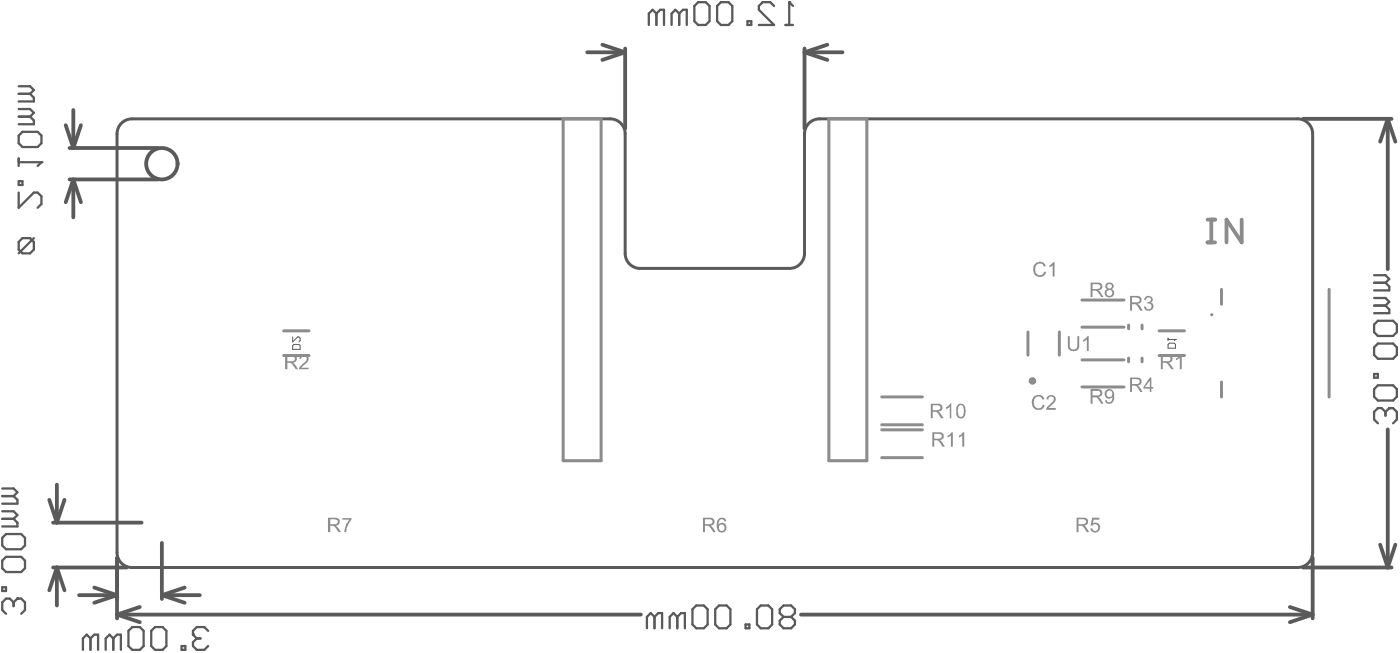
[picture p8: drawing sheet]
<svg xmlns="http://www.w3.org/2000/svg" width="312mm" height="145mm" viewBox="0 0 312 145" stroke-linecap="round" stroke-linejoin="round" font-family="sans-serif">
<path d="M26.1 29.8v93.2M29.4 26.5h106.5M139.3 29.8v26.6M179.2 29.8v26.6M182.5 26.5h106.6M292.4 29.8v93.2M142.6 59.7h33.3M29.4 126.3h259.7" fill="none" stroke="#5a5a5a" stroke-width=".67"/>
<g fill="none" stroke="#5a5a5a" stroke-width=".85">
<path d="M130.8 11.6h8.5M134.2 10l5.1 1.6M139.3 10.8v17.8M139.3 11.6l-5.1 1.7M179.2 10.8v17.8M179.2 11.6h8.5M179.2 11.6l5.1 1.7M184.3 10l-5.1 1.6M14.6 27.9l1.7 5M15.5 32.9h19.7M15.5 39.9h19.7M16.3 24.5v8.4"/>
<path d="M16.3 39.9v8.5M16.3 39.9l1.7 5.1M16.3 39.9l-1.7 5.1M18 27.9l-1.7 5M290.2 26.5h19.8M309.1 26.5v33.4M309.1 26.5l1.7 5M309.1 26.5l-1.7 5M309.1 95.6v30.7M11 111.3l1.7 5M11.8 116.3h19.7M12.7 107.9v8.4"/>
<path d="M14.4 111.3l-1.7 5M11.8 126.3h16.4M12.7 126.3v8.5M12.7 126.3l1.7 5.1M12.7 126.3l-1.7 5.1M17.6 132.5h8.5M21 130.8l5.1 1.7M26.1 136.8l5 1.7M26.1 136.8h116.7M26.1 124.2v13.4M26.1 132.5l-5.1 1.7M31.1 135.1l-5 1.7"/>
<path d="M36.1 120.8v12.5M36.1 132.5h8.4M36.1 132.5l5 1.7M41.1 130.8l-5 1.7M178.4 136.8h114M287.3 135.1l5.1 1.7M290.2 126.3h19.8M292.4 136.8l-5.1 1.7M292.4 124.2v13.4M307.4 121.2l1.7 5.1M310.8 121.2l-1.7 5.1"/>
</g>
<g fill="none" stroke="#5a5a5a" stroke-width=".51">
<path d="M309.5 90.8h.8l.9 .9v1.7l-.9 .8M145.8 137.3l.8-.8h.9v3.3M145.8 137.3v2.5M145.8 137.3l-.9-.8-.8 .8v2.5M150.9 137.3l.8-.8h.9v3.3M150.9 137.3v2.5M150.9 137.3l-.9-.8-.8 .8v2.5M154.2 135.6l.9-.8h1.7l.8 .8v3.4l-.8 .8h-1.7l-.9-.8zM159.3 135.6l.9-.8h1.7l.8 .8v3.4l-.8 .8h-1.7l-.9-.8zM166.1 139h.8v.8h-.8zM168.6 135.6l.9-.8h1.7l.8 .8v3.4l-.8 .8h-1.7l-.9-.8zM174.5 137.3l-.8-.8v-.9l.8-.8h1.7l.9 .8v.9l-.9 .8"/>
<path d="M174.5 137.3l-.8 .9v.8l.8 .8h1.7l.9-.8v-.8l-.9-.9M174.5 137.3h1.7"/>
</g>
<circle cx="309.5" cy="90.8" r=".25" fill="#5a5a5a"/>
<g fill="none" stroke="#5a5a5a" stroke-width=".51">
<path d="M175 5.6h1.6M175.8 .5v5.1M306.1 72.2l.8-.8h3.4l.9 .8v1.7l-.9 .9h-3.4l-.8-.9zM306.1 77.3l.8-.8h3.4l.9 .8v1.7l-.9 .9h-3.4l-.8-.9zM306.1 68h2.5M306.1 66.3h2.5l.9 .9-.9 .8M306.1 62.9h2.5M306.1 61.3h2.5l.9 .8-.9 .8M308.6 68l.9 .9v.8h-3.4M308.6 62.9l.9 .9v.8h-3.4M306.1 83.2h.8v.9h-.8zM306.1 86.6l.8-.8h3.4l.9 .8v1.7l-.9 .8h-3.4l-.8-.8z"/>
<path d="M308.6 91.7v.8M308.6 91.7l-.8-.9h-.9l-.8 .9v1.7l.8 .8M309.5 90.8l-.9 .9"/>
</g>
<circle cx="175.8" cy=".5" r=".25" fill="#5a5a5a"/>
<g fill="none" stroke="#5a5a5a" stroke-width=".51">
<path d="M146.2 3l.9-.8h.8v3.4M146.2 3v2.6M146.2 3l-.8-.8-.9 .8v2.6M151.3 3l.8-.8h.9v3.4M151.3 3v2.6M151.3 3l-.9-.8-.8 .8v2.6M155.5 .5h1.7l.9 .8v3.4l-.9 .9h-1.7l-.8-.9v-3.4zM160.6 .5h1.7l.8 .8v3.4l-.8 .9h-1.7l-.9-.9v-3.4zM166.5 4.7h.9v.9h-.9zM172.4 1.3l-.8-.8h-1.7l-.9 .8v.9l3.4 3.4h-3.4M175.8 .5l.8 .8M4.2 35.3v1.6"/>
<path d="M4.2 36.1h5M4.2 40.3h.8v.9h-.8zM4.2 42.9v3.3l3.3-3.3h.9l.8 .8v1.7l-.8 .8M4.2 53.9l.8-.9h1.7l.8 .9v1.6l-.8 .9h-1.7l-.8-.9zM7.5 53l-3.3 3.4"/>
</g>
<circle cx="9.2" cy="36.1" r=".25" fill="#5a5a5a"/>
<path d="M4.2 19.2h2.5l.8 .8-.8 .9M4.2 30.2l.8-.9h3.4l.8 .9v1.7l-.8 .8h-3.4l-.8-.8zM4.2 26h2.5M4.2 24.3h2.5l.8 .8-.8 .9M4.2 20.9h2.5M6.7 26l.8 .8v.9h-3.3M6.7 20.9l.8 .8v.9h-3.3M9.2 36.1l-.8 .8M46.4 140.4l-.9-.8h-1.7l-.8 .8v.9" fill="none" stroke="#5a5a5a" stroke-width=".51"/>
<circle cx="43" cy="141.3" r=".25" fill="#5a5a5a"/>
<g fill="none" stroke="#5a5a5a" stroke-width=".51">
<path d="M3.9 133.2h.8l.9 .9v1.7l-.9 .8M20.2 142.1l.8-.8h.9v3.3M20.2 142.1v2.5M20.2 142.1l-.9-.8-.8 .8v2.5M25.2 142.1l.9-.8h.8v3.3M25.2 142.1v2.5M25.2 142.1l-.8-.8-.9 .8v2.5M28.6 140.4l.9-.8h1.6l.9 .8v3.4l-.9 .8h-1.6l-.9-.8zM33.7 140.4l.8-.8h1.7l.9 .8v3.4l-.9 .8h-1.7l-.8-.8zM40.4 143.8h.9v.8h-.9zM43 141.3l.8 .8M43.8 142.1h.9"/>
<path d="M43.8 142.1l-.8 .9v.8l.8 .8h1.7l.9-.8"/>
</g>
<circle cx="3.9" cy="133.2" r=".25" fill="#5a5a5a"/>
<path d="M.5 115.5h2.5M.5 113.8h2.5l.9 .8-.9 .9M.5 110.4h2.5M.5 108.7h2.5l.9 .9-.9 .8M1.3 118.9h3.4l.9 .8v1.7l-.9 .9h-3.4l-.8-.9v-1.7zM3 115.5l.9 .8v.9h-3.4M3 110.4l.9 .9v.8h-3.4M.5 130.7h.8v.8h-.8zM1.3 123.9h3.4l.9 .9v1.7l-.9 .8h-3.4l-.8-.8v-1.7zM3 134.1v.8M3 134.1l-.8-.9h-.9l-.8 .9v1.7l.8 .8M3.9 133.2l-.9 .9" fill="none" stroke="#5a5a5a" stroke-width=".51"/>
<path d="M29.4 26.5a3.3 3.3 0 0 0-3.3 3.3M135.9 26.5a3.3 3.3 0 0 1 3.4 3.3M182.5 26.5a3.3 3.3 0 0 0-3.3 3.3M289.1 26.5a3.3 3.3 0 0 1 3.3 3.3M139.3 56.4a3.3 3.3 0 0 0 3.3 3.3M179.2 56.4a3.3 3.3 0 0 1-3.3 3.3M26.1 123a3.3 3.3 0 0 0 3.3 3.3M292.4 123a3.3 3.3 0 0 1-3.3 3.3" fill="none" stroke="#5a5a5a" stroke-width=".67"/>
<circle cx="36.1" cy="36.4" r="3.5" fill="none" stroke="#5a5a5a" stroke-width=".85"/>
<path d="M65.2 76.9l.3-.2h1.1l.3 .2v.9h-1.7zM65.2 75v1.1l1.1-1.1h.3l.3 .3v.5l-.3 .3M260.2 76.7l.3-.3h1.1l.3 .3v.8h-1.7zM260.2 75.3v.5M260.2 75.6h1.7M261.9 75.6h.1M261.9 75.6l-.3 .2" fill="none" stroke="#5a5a5a" stroke-width=".22"/>
<path d="M125.4 26.4h8.5v76.1h-8.5zM184.6 26.4h8.5v76.1h-8.5z" fill="none" stroke="#8c8c8c" stroke-width=".68"/>
<g fill="none" stroke="#8c8c8c" stroke-width=".67">
<path d="M63.2 79.1h5.6M63.2 73.6h5.6M229 73.9v5.1M236 73.9v5.1M241 72.8h9.4M241 66.8h9.4M251.4 72.4v.8M251.4 79.7v.8M254.4 72.4v.8M254.4 79.7v.8M258.2 79.1h5.7M258.2 73.6h5.7"/>
<path d="M272.1 64.4v3.3M296.1 64.4v24M196.4 88.3h9.1M196.4 94.5h9.1M196.4 95.7h9.1M241 86.1h9.4M241 80.1h9.4M272.1 85v3.4M196.4 101.9h9.1"/>
</g>
<g fill="#8c8c8c">
<path d="M237.9 74.8h.4v2a.86 .86 0 0 0 .8 1 .86 .86 0 0 0 .9-1v-2h.4v2a1.29 1.29 0 0 1-1.1 1.4 1.29 1.29 0 0 1-1.4-1z"/>
<path d="M241.2 75.7l.7-.5 .3-.4h.3v3.3h-.4v-2.5l-.9 .5z"/>
<path d="M255.2 66a.96 .96 0 0 1 1.1 0 .96 .96 0 0 1 .4 1l-.4 .4a.91 .91 0 0 1 .6 1.1 .91 .91 0 0 1-1 .7 .99 .99 0 0 1-1.1-1h.4a.66 .66 0 0 0 .8 .6 .66 .66 0 0 0 .5-.8 .66 .66 0 0 0-.9-.4v-.4a.54 .54 0 0 0 .8-.4 .54 .54 0 0 0-.6-.6 .54 .54 0 0 0-.5 .6l-.4-.1z"/>
<path d="M230.1 88.5a1.41 1.41 0 0 1 1.4-.6 1.41 1.41 0 0 1 1.1 1h-.4a.95 .95 0 0 0-1.1-.6 .95 .95 0 0 0-.8 1 1.28 1.28 0 0 0 .8 1.6 1.06 1.06 0 0 0 1.2-.9l.4 .2-.1 .2a1.41 1.41 0 0 1-1.5 .8 1.41 1.41 0 0 1-1.2-1.3l-.1-.6z"/>
<path d="M233.2 88.4h.1a1.03 1.03 0 0 1 1.3-.3 1.03 1.03 0 0 1 .5 1.3l-1.5 1.4h1.6v.4h-2.2a1.52 1.52 0 0 1 1.1-1.3 1.35 1.35 0 0 0 .6-1.4 .65 .65 0 0 0-.7-.2 .65 .65 0 0 0-.4 .6h-.5z"/>
<path d="M230.8 58.5a1.41 1.41 0 0 1 2.2 .7l-.5 .2a1.02 1.02 0 0 0-1.2-.7 1.02 1.02 0 0 0-.7 1.2 1.04 1.04 0 0 0 .5 1.2 1.04 1.04 0 0 0 1.3-.2l.2-.4h.4a1.49 1.49 0 0 1-1.8 1.1 1.49 1.49 0 0 1-1-1.8l.1-.6z"/>
<path d="M233.7 59.1l.6-.3 .4-.5h.2v3.3h-.4v-2.6l-.8 .5z"/>
<path d="M243.3 115.2h1.6v.5h-1.3l-.2 .8a1.07 1.07 0 0 1 1.6 .5 1.07 1.07 0 0 1-.7 1.5 1.07 1.07 0 0 1-1.4-.8v-.1h.4a.71 .71 0 0 0 1 .5 .71 .71 0 0 0 .2-1.2 .66 .66 0 0 0-1.1 .1l-.5-.1z"/>
<path d="M76.3 115.3h2v.4l-.5 .6-.5 1.1-.2 1.1h-.4l.2-1.1 .9-1.7h-1.5z"/>
<path d="M262 79.8l1-.8h.2v3.2h-.4v-2.6l-.8 .6z"/>
<path d="M67 79.1a1.07 1.07 0 0 1 1.3 0 1.07 1.07 0 0 1 .4 1.2l-1.6 1.5h1.6v.4h-2.1v-.4l.7-.7a1.51 1.51 0 0 0 .9-1.6 .7 .7 0 0 0-.7-.2 .7 .7 0 0 0-.4 .6h-.5z"/>
<path d="M252.2 66.2v1.1h.9a.57 .57 0 0 0 .8-.5 .57 .57 0 0 0-.7-.6zM251.7 65.9h1.5a.9 .9 0 0 1 1.1 .7 .9 .9 0 0 1-.9 1l.4 .4 .7 1.2h-.5l-1-1.5h-.8v1.5h-.5z"/>
<path d="M252.2 84.4v1.1h.9a.58 .58 0 0 0 .8-.5 .58 .58 0 0 0-.7-.6zM251.7 84h1.6a.89 .89 0 0 1 1 .8 .89 .89 0 0 1-.9 1l.4 .4 .7 1.1h-.5l-.4-.7a1.02 1.02 0 0 0-.9-.8h-.5v1.5h-.5z"/>
<path d="M256.1 84.7l-1.1 1.5h1.1zM256.1 84h.4v2.2h.4v.3h-.4v.8h-.4v-.8h-1.4v-.3z"/>
<path d="M157 115.6v1.1h1a.55 .55 0 0 0 .6-.3 .55 .55 0 0 0-.2-.7zM156.6 115.2h1.4a.9 .9 0 0 1 1.1 .8 .9 .9 0 0 1-.8 1l.4 .4 .7 1.1h-.5l-.8-1.2-.4-.3h-.7v1.5h-.4z"/>
<path d="M160 115.6a1.03 1.03 0 0 1 1.8 .4l-.5 .1a.6 .6 0 0 0-.6-.5 .6 .6 0 0 0-.5 .7l-.1 .5a1.02 1.02 0 0 1 1.5-.1 1.02 1.02 0 0 1-.1 1.5 1.13 1.13 0 0 1-1.3 .1 1.13 1.13 0 0 1-.6-1.2l.1-1zM160.2 116.9a.8 .8 0 0 0 0 .9 .8 .8 0 0 0 .7 .4 .79 .79 0 0 0 .5-.8 .79 .79 0 0 0-.7-.7z"/>
<path d="M240.2 115.6v1.1h1a.55 .55 0 0 0 .6-.3 .55 .55 0 0 0-.2-.7zM239.8 115.2h1.5a.89 .89 0 0 1 1.1 .8 .89 .89 0 0 1-.9 1l.3 .2 .8 1.3h-.5l-.8-1.2-.3-.3h-.8v1.5h-.4z"/>
<path d="M73.6 115.6v1.1h.9a.57 .57 0 0 0 .8-.5 .57 .57 0 0 0-.7-.6zM73.1 115.2h1.5a.9 .9 0 0 1 1.1 .8 .9 .9 0 0 1-.9 1l.4 .3 .7 1.2h-.5l-.6-1.1-.7-.4h-.5v1.5h-.5z"/>
<path d="M259 79.3v1.1h1a.58 .58 0 0 0 .8-.5 .58 .58 0 0 0-.8-.6zM258.6 79h1.5a.9 .9 0 0 1 1.1 .8 .9 .9 0 0 1-.9 .9l.5 .5 .7 1h-.5l-.8-1.1-.5-.4h-.7v1.5h-.4z"/>
<path d="M64 79.3v1.1h.9a.57 .57 0 0 0 .8-.5 .57 .57 0 0 0-.7-.6zM63.5 79h1.5a.9 .9 0 0 1 1.1 .8 .9 .9 0 0 1-.9 .9l.4 .3 .8 1.2h-.5l-.7-1-.6-.5h-.6v1.5h-.5z"/>
<path d="M243.4 63.2v1.1h1a.56 .56 0 0 0 .7-.4 .56 .56 0 0 0-.5-.7zM242.9 62.9h1.6a.9 .9 0 0 1 1.1 .8 .9 .9 0 0 1-1 1l.5 .2 .7 1.2h-.5l-.6-.9-.6-.5h-.7v1.4h-.5z"/>
<path d="M246.6 63.7a.55 .55 0 0 0 1.1 0 .55 .55 0 0 0-1.1 0zM246.4 65.2a.7 .7 0 0 0 1.4 0 .7 .7 0 0 0-1.4 0zM246.3 63.2a.93 .93 0 0 1 1.3-.3 .93 .93 0 0 1 .3 1.3l-.3 .1a.99 .99 0 0 1 .3 1.5 .99 .99 0 0 1-1.5 0 .99 .99 0 0 1 .3-1.5 .73 .73 0 0 1-.4-1.1z"/>
<path d="M243.4 87v1h1a.55 .55 0 0 0 .7-.5 .55 .55 0 0 0-.7-.5zM242.9 86.6h1.6a.89 .89 0 0 1 1.1 .8 .89 .89 0 0 1-1 1l.6 .5 .6 1h-.5l-.4-.7a1.02 1.02 0 0 0-.9-.8h-.6v1.5h-.5z"/>
<path d="M246.6 87.3a.7 .7 0 0 0 .2 1 .7 .7 0 0 0 1-.3 .7 .7 0 0 0-.4-1l-.4-.1zM246.2 87a1.11 1.11 0 0 1 1.4-.3 1.11 1.11 0 0 1 .6 1.2 1.42 1.42 0 0 1-1.4 2l-.3-.1-.3-.3v-.4l.3-.1a.66 .66 0 0 0 .8 .5 .66 .66 0 0 0 .5-.8v-.3a1.02 1.02 0 0 1-1.4 .1 1.02 1.02 0 0 1-.2-1.4z"/>
</g>
<path d="M269 48.9h1.7M269 54h1.7M269.8 48.9v5.1M276.6 48.9v5.1l-3.4-5.1v5.1" fill="none" stroke="#8c8c8c" stroke-width=".85"/>
<g fill="#8c8c8c">
<path d="M210.7 90.6l.5-.2 .5-.6h.2v3.3h-.3v-2.5l-.9 .5z"/>
<path d="M211.1 97l.5-.3 .4-.5h.2v3.2h-.4v-2.5l-.7 .5z"/>
<path d="M213.6 97l.5-.3 .4-.5h.3v3.2h-.4v-2.5l-.8 .5z"/>
<path d="M207.8 90.2v1.1h.9a.61 .61 0 0 0 .7-.3 .61 .61 0 0 0-.1-.7zM207.3 89.9h1.6a.89 .89 0 0 1 1 .8 .89 .89 0 0 1-.9 .9l.4 .2 .8 1.3h-.6l-.6-1-.5-.5h-.7v1.5h-.5z"/>
<path d="M213.5 90.5l-.2 1a1.31 1.31 0 0 0 .6 1.3 1.15 1.15 0 0 0 .8-1.4 1.08 1.08 0 0 0-.8-1.3zM213.3 90.2a1.04 1.04 0 0 1 1.2-.2 1.04 1.04 0 0 1 .5 1.1l.1 .4a1.73 1.73 0 0 1-.7 1.6 1.22 1.22 0 0 1-1.4-1.7v-.7z"/>
<path d="M208.1 96.6v1.1h.9a.55 .55 0 0 0 .7-.4 .55 .55 0 0 0-.2-.7zM207.7 96.2h1.4a.9 .9 0 0 1 1.1 .8 .9 .9 0 0 1-.9 1l.5 .3 .7 1.1h-.5l-.8-1.2-.4-.2h-.7v1.4h-.4z"/>
</g>
<circle cx="230" cy="84.8" r=".42" fill="none" stroke="#8c8c8c" stroke-width=".83"/>
<circle cx="269.9" cy="70" r=".17" fill="none" stroke="#8c8c8c" stroke-width=".33"/>
</svg>
